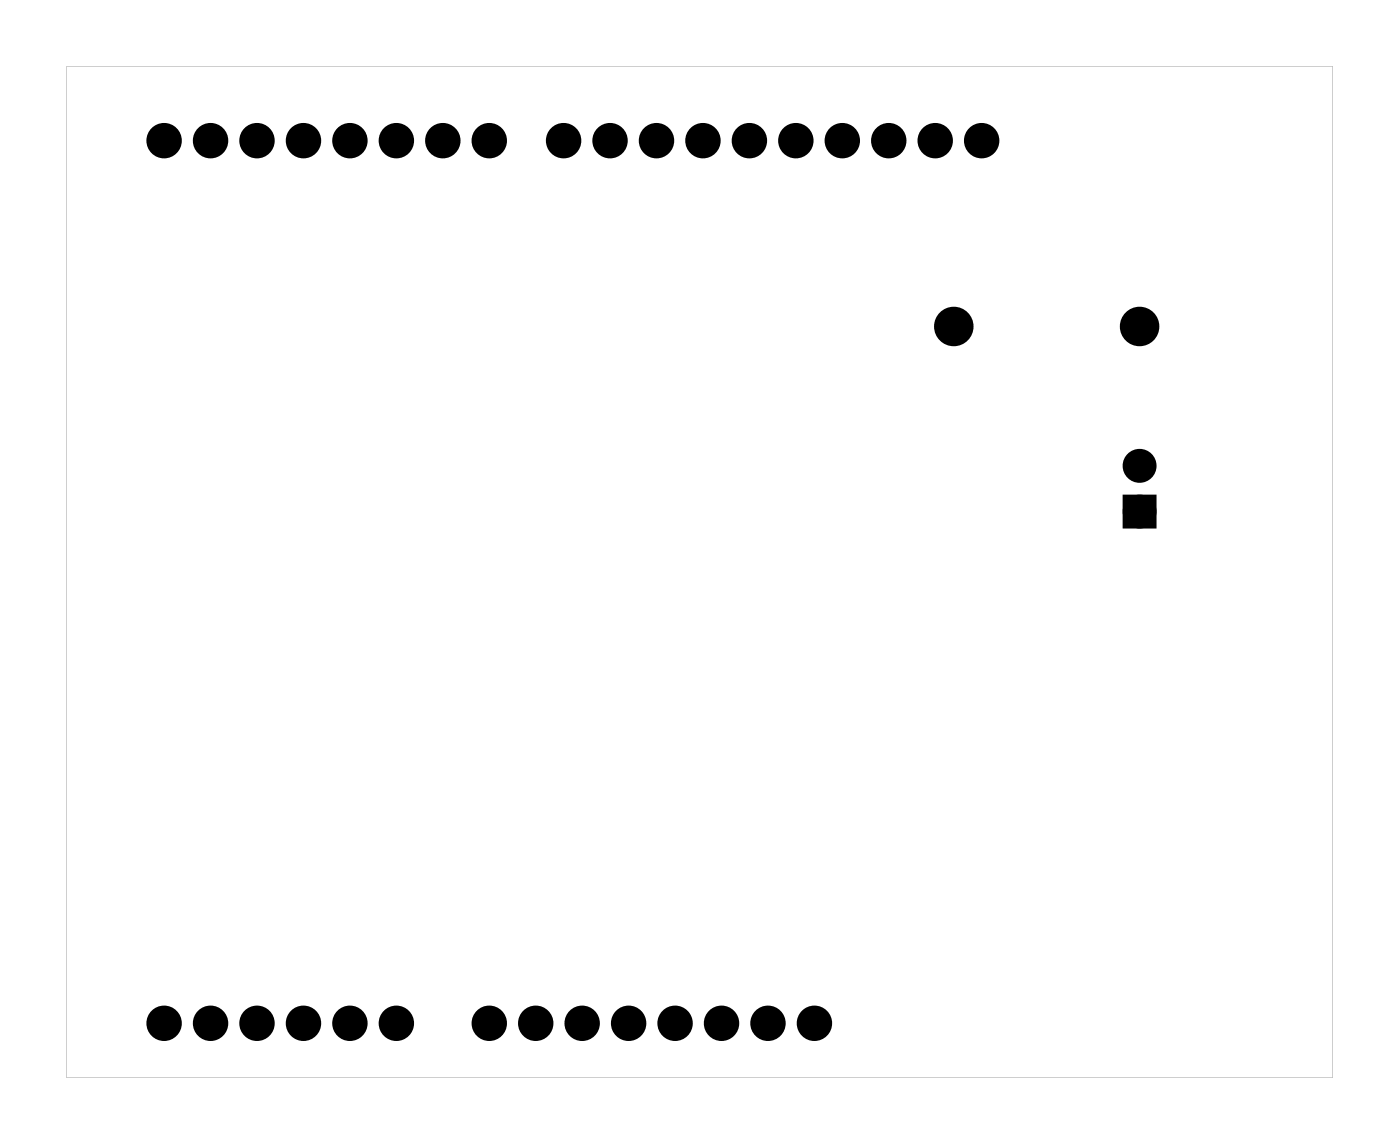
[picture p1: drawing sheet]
<svg xmlns="http://www.w3.org/2000/svg" width="77mm" height="62mm" viewBox="0 0 77 62" stroke-linecap="round" stroke-linejoin="round" font-family="sans-serif">
<g fill="#000">
<path d="M61.7 27.4h1.2v1.2h-1.2z"/>
<path d="M3.6 3.6v55.3h69.3v-55.3zM3.6 3.6h69.3v55.3h-69.3z"/>
</g>
<g fill="#000">
<circle cx="9" cy="7.7" r=".66"/>
<circle cx="11.5" cy="7.7" r=".66"/>
<circle cx="14.1" cy="7.7" r=".66"/>
<circle cx="16.6" cy="7.7" r=".66"/>
<circle cx="19.1" cy="7.7" r=".66"/>
<circle cx="21.7" cy="7.7" r=".66"/>
<circle cx="24.2" cy="7.7" r=".66"/>
<circle cx="26.8" cy="7.7" r=".66"/>
<circle cx="30.8" cy="7.7" r=".66"/>
<circle cx="33.4" cy="7.7" r=".66"/>
<circle cx="35.9" cy="7.7" r=".66"/>
<circle cx="38.4" cy="7.7" r=".66"/>
<circle cx="41" cy="7.7" r=".66"/>
<circle cx="43.5" cy="7.7" r=".66"/>
<circle cx="46.1" cy="7.7" r=".66"/>
<circle cx="48.6" cy="7.7" r=".66"/>
<circle cx="51.1" cy="7.7" r=".66"/>
<circle cx="52.2" cy="17.9" r=".7"/>
<circle cx="53.7" cy="7.7" r=".66"/>
<circle cx="62.3" cy="17.9" r=".7"/>
<circle cx="62.3" cy="28" r=".6"/>
<circle cx="62.3" cy="25.5" r=".6"/>
<circle cx="9" cy="56" r=".66"/>
<circle cx="11.5" cy="56" r=".66"/>
<circle cx="14.1" cy="56" r=".66"/>
<circle cx="16.6" cy="56" r=".66"/>
<circle cx="19.1" cy="56" r=".66"/>
<circle cx="21.7" cy="56" r=".66"/>
<circle cx="26.8" cy="56" r=".66"/>
<circle cx="29.3" cy="56" r=".66"/>
<circle cx="31.8" cy="56" r=".66"/>
<circle cx="34.4" cy="56" r=".66"/>
<circle cx="36.9" cy="56" r=".66"/>
<circle cx="39.5" cy="56" r=".66"/>
<circle cx="42" cy="56" r=".66"/>
<circle cx="44.5" cy="56" r=".66"/>
</g>
<g fill="none" stroke="#000" stroke-width=".65" stroke-linecap="butt">
<path d="M61.7 27.4h1.2v1.2h-1.2z"/>
<circle cx="62.3" cy="25.5" r=".6"/>
<circle cx="62.3" cy="28" r=".6"/>
</g>
<g fill="none" stroke="#000" stroke-width=".76" stroke-linecap="butt">
<circle cx="52.2" cy="17.9" r=".7"/>
<circle cx="62.3" cy="17.9" r=".7"/>
</g>
<g fill="none" stroke="#000" stroke-width=".61" stroke-linecap="butt">
<circle cx="9" cy="7.7" r=".66"/>
<circle cx="11.5" cy="7.7" r=".66"/>
<circle cx="14.1" cy="7.7" r=".66"/>
<circle cx="16.6" cy="7.7" r=".66"/>
<circle cx="19.1" cy="7.7" r=".66"/>
<circle cx="21.7" cy="7.7" r=".66"/>
<circle cx="24.2" cy="7.7" r=".66"/>
<circle cx="26.8" cy="7.7" r=".66"/>
<circle cx="30.8" cy="7.7" r=".66"/>
<circle cx="33.4" cy="7.7" r=".66"/>
<circle cx="35.9" cy="7.7" r=".66"/>
<circle cx="38.4" cy="7.7" r=".66"/>
<circle cx="41" cy="7.7" r=".66"/>
<circle cx="43.5" cy="7.7" r=".66"/>
<circle cx="46.1" cy="7.7" r=".66"/>
<circle cx="48.6" cy="7.7" r=".66"/>
<circle cx="51.1" cy="7.7" r=".66"/>
<circle cx="53.7" cy="7.7" r=".66"/>
<circle cx="9" cy="56" r=".66"/>
<circle cx="11.5" cy="56" r=".66"/>
<circle cx="14.1" cy="56" r=".66"/>
<circle cx="16.6" cy="56" r=".66"/>
<circle cx="19.1" cy="56" r=".66"/>
<circle cx="21.7" cy="56" r=".66"/>
<circle cx="26.8" cy="56" r=".66"/>
<circle cx="29.3" cy="56" r=".66"/>
<circle cx="31.8" cy="56" r=".66"/>
<circle cx="34.4" cy="56" r=".66"/>
<circle cx="36.9" cy="56" r=".66"/>
<circle cx="39.5" cy="56" r=".66"/>
<circle cx="42" cy="56" r=".66"/>
<circle cx="44.5" cy="56" r=".66"/>
</g>
</svg>
